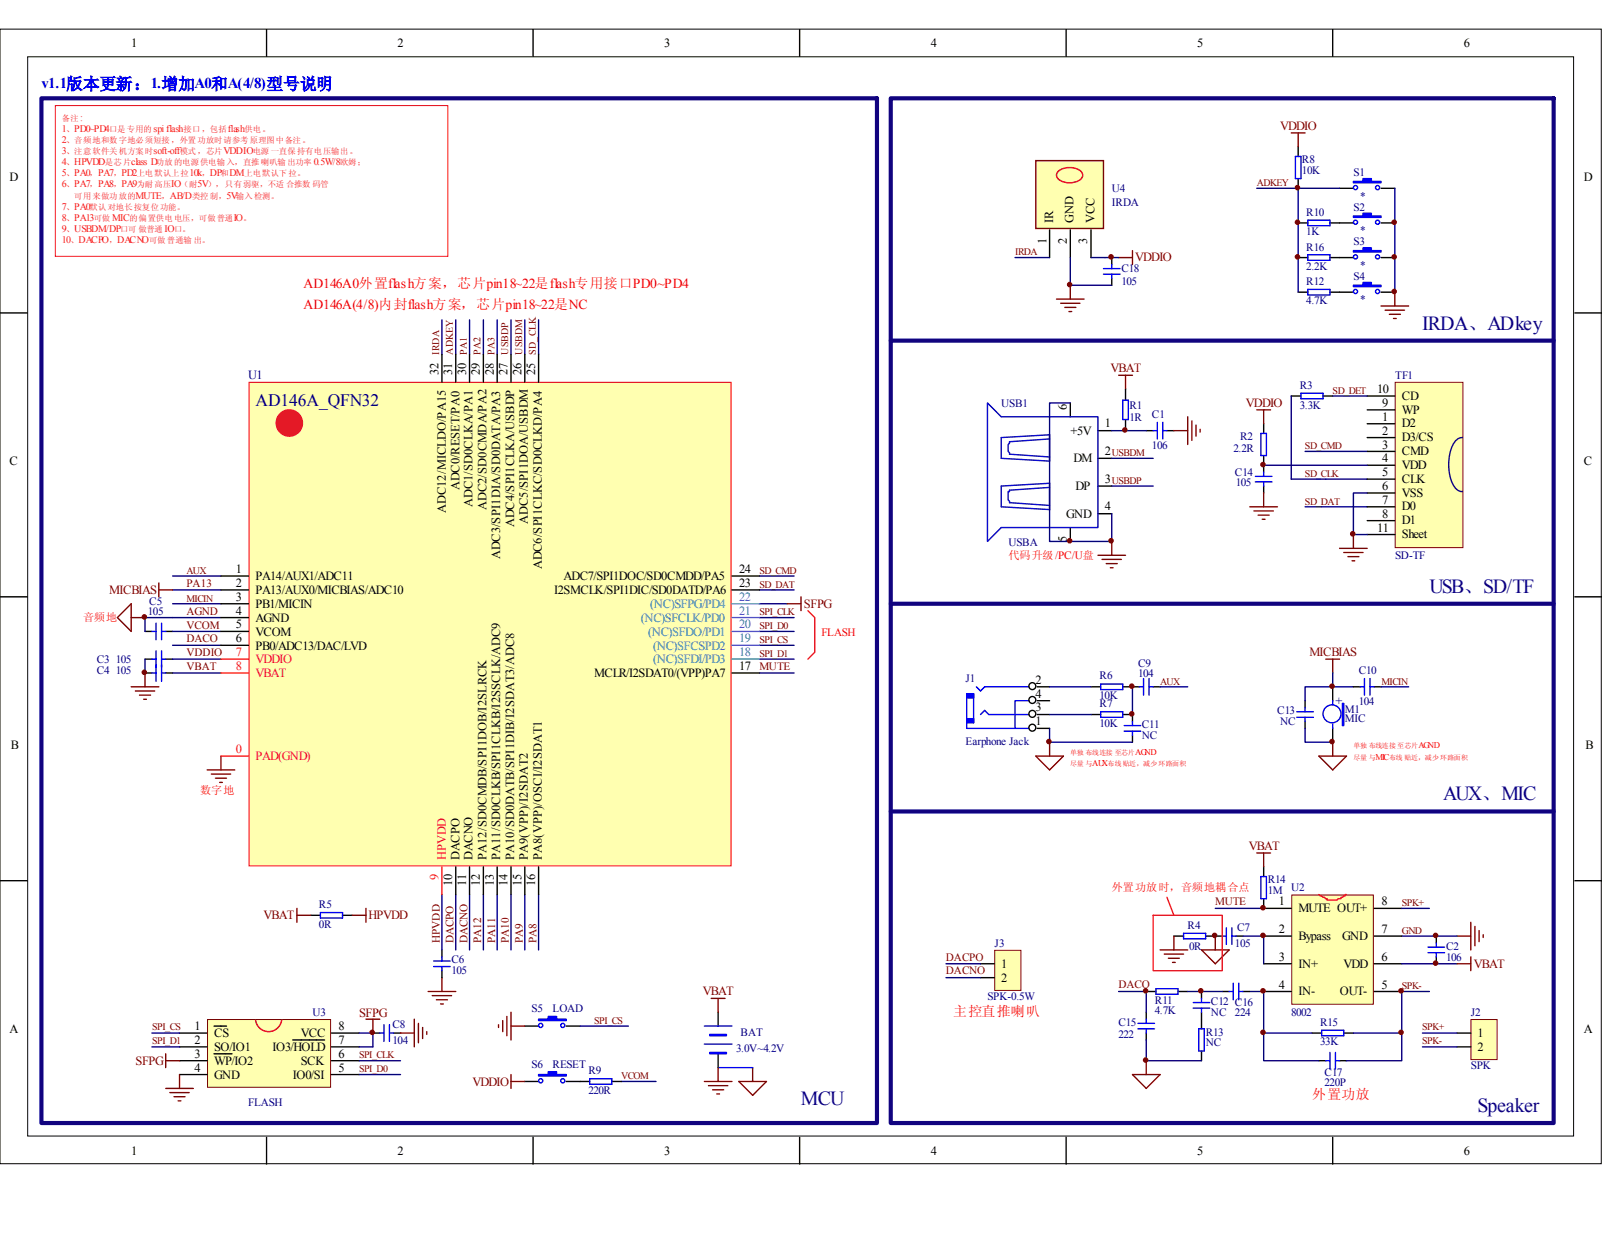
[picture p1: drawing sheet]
<svg xmlns="http://www.w3.org/2000/svg" width="279mm" height="216mm" viewBox="0 0 279 216" stroke-linecap="round" stroke-linejoin="round" font-family="sans-serif">
<defs><g id="words">
<g font-size="3.5" fill="#11037f">
<text x="248" y="57.5">IRDA、ADkey</text>
<text x="249.3" y="103.4">USB、SD/TF</text>
<text x="251.7" y="139.6">AUX、MIC</text>
<text x="139.7" y="192.8">MCU</text>
<text x="257.7" y="193.9">Speaker</text>
</g>
<text font-size="3.1" fill="#000080" x="44.6" y="70.7">AD146A_QFN32</text>
<text font-size="2.6" fill="#00f" x="7.2" y="15.4">v1.1版本更新：1.增加A0和A(4/8)型号说明</text>
<g font-size="2.4" fill="#f00">
<text x="53" y="50.3">AD146A0外置flash方案，芯片pin18~22是flash专用接口PD0~PD4</text>
<text x="53" y="54">AD146A(4/8)内封flash方案，芯片pin18~22是NC</text>
<text x="166.2" y="177.2">主控直推喇叭</text>
<text x="228.9" y="191.6">外置功放</text>
</g>
<g font-size="2.2">
<text x="22.9" y="8.1">1</text>
<text x="69.3" y="8.1">2</text>
<text x="115.8" y="8.1">3</text>
<text x="162.3" y="8.1">4</text>
<text x="208.8" y="8.1">5</text>
<text x="255.3" y="8.1">6</text>
<text x="1.7" y="31.6">D</text>
<text x="276.2" y="31.6">D</text>
<text x="183.7" y="38.9" transform="rotate(-90 183.7 38.9)">IR</text>
<text x="187.2" y="38.9" transform="rotate(-90 187.2 38.9)">GND</text>
<text x="190.9" y="38.9" transform="rotate(-90 190.9 38.9)">VCC</text>
<text x="182.5" y="42.5" transform="rotate(-90 182.5 42.5)">1</text>
<text x="186.1" y="42.5" transform="rotate(-90 186.1 42.5)">2</text>
<text x="189.6" y="42.5" transform="rotate(-90 189.6 42.5)">3</text>
<text x="76.5" y="65.4" transform="rotate(-90 76.5 65.4)">32</text>
<text x="78.9" y="65.4" transform="rotate(-90 78.9 65.4)">31</text>
<text x="81.3" y="65.4" transform="rotate(-90 81.3 65.4)">30</text>
<text x="83.7" y="65.4" transform="rotate(-90 83.7 65.4)">29</text>
<text x="86.1" y="65.4" transform="rotate(-90 86.1 65.4)">28</text>
<text x="88.5" y="65.4" transform="rotate(-90 88.5 65.4)">27</text>
<text x="90.9" y="65.4" transform="rotate(-90 90.9 65.4)">26</text>
<text x="93.3" y="65.4" transform="rotate(-90 93.3 65.4)">25</text>
<text x="186.1" y="71.5" transform="rotate(-90 186.1 71.5)">6</text>
<text x="240.2" y="68.6">10</text>
<text x="241.1" y="71">9</text>
<text x="244.5" y="69.7">CD</text>
<text x="186.7" y="75.8">+5V</text>
<text x="192.7" y="74.5">1</text>
<text x="241.1" y="75.8">2</text>
<text x="241.1" y="73.4">1</text>
<text x="244.5" y="77">D3/CS</text>
<text x="244.5" y="72.1">WP</text>
<text x="244.5" y="74.5">D2</text>
<text x="1.7" y="81.1">C</text>
<text x="187.2" y="80.6">DM</text>
<text x="192.7" y="79.4">2</text>
<text x="241.1" y="80.6">4</text>
<text x="241.1" y="83">5</text>
<text x="241.1" y="78.2">3</text>
<text x="244.5" y="81.8">VDD</text>
<text x="244.5" y="79.4">CMD</text>
<text x="276.2" y="81.1">C</text>
<text x="77.7" y="89.4" transform="rotate(-90 77.7 89.4)">ADC12/MICLDO/PA15</text>
<text x="80.1" y="85.5" transform="rotate(-90 80.1 85.5)">ADC0/RESET/PA0</text>
<text x="82.4" y="88.4" transform="rotate(-90 82.4 88.4)">ADC1/SD0CLKA/PA1</text>
<text x="84.8" y="88.9" transform="rotate(-90 84.8 88.9)">ADC2/SD0CMDA/PA2</text>
<text x="187.6" y="85.5">DP</text>
<text x="192.7" y="84.2">3</text>
<text x="192.7" y="89">4</text>
<text x="241.1" y="87.9">7</text>
<text x="241.1" y="85.5">6</text>
<text x="244.5" y="89">D0</text>
<text x="244.5" y="84.2">CLK</text>
<text x="244.5" y="86.6">VSS</text>
<text x="89.7" y="91.9" transform="rotate(-90 89.7 91.9)">ADC4/SPI1CLKA/USBDP</text>
<text x="92.1" y="91.3" transform="rotate(-90 92.1 91.3)">ADC5/SPI1DOA/USBDM</text>
<text x="185.9" y="90.3">GND</text>
<text x="186.1" y="94.5" transform="rotate(-90 186.1 94.5)">5</text>
<text x="240.2" y="92.7">11</text>
<text x="241.1" y="90.3">8</text>
<text x="244.5" y="91.4">D1</text>
<text x="244.5" y="93.8">Sheet</text>
<text x="41.2" y="99.9">1</text>
<text x="44.6" y="101.2">PA14/AUX1/ADC11</text>
<text x="87.3" y="97.5" transform="rotate(-90 87.3 97.5)">ADC3/SPI1DIA/SD0DATA/PA3</text>
<text x="94.5" y="99.3" transform="rotate(-90 94.5 99.3)">ADC6/SPI1CLKC/SD0CLKD/PA4</text>
<text x="98.3" y="101.2">ADC7/SPI1DOC/SD0CMDD/PA5</text>
<text x="128.9" y="99.9">24</text>
<text x="41.2" y="104.8">3</text>
<text x="41.2" y="102.4">2</text>
<text x="41.2" y="107.2">4</text>
<text x="44.6" y="106">PB1/MICIN</text>
<text x="44.6" y="103.6">PA13/AUX0/MICBIAS/ADC10</text>
<text x="96.7" y="103.6">I2SMCLK/SPI1DIC/SD0DATD/PA6</text>
<text x="128.9" y="102.4">23</text>
<text x="41.2" y="112">6</text>
<text x="41.2" y="109.6">5</text>
<text x="44.6" y="113.3">PB0/ADC13/DAC/LVD</text>
<text x="44.6" y="108.5">AGND</text>
<text x="44.6" y="110.9">VCOM</text>
<text x="103.6" y="118.1">MCLR/I2SDAT0/(VPP)PA7</text>
<text x="128.9" y="116.8">17</text>
<text x="180.6" y="119.2">2</text>
<text x="180.6" y="121.7">4</text>
<text x="180.6" y="124.1">3</text>
<text x="1.9" y="130.7">B</text>
<text x="180.6" y="126.5">1</text>
<text x="276.5" y="130.7">B</text>
<text x="80.1" y="150" transform="rotate(-90 80.1 150)">DACPO</text>
<text x="82.4" y="150" transform="rotate(-90 82.4 150)">DACNO</text>
<text x="84.8" y="150" transform="rotate(-90 84.8 150)">PA12/SD0CMDB/SPI1DOB/I2SLRCK</text>
<text x="87.3" y="150" transform="rotate(-90 87.3 150)">PA11/SD0CLKB/SPI1CLKB/I2SSCLK/ADC9</text>
<text x="89.7" y="150" transform="rotate(-90 89.7 150)">PA10/SD0DATB/SPI1DIB/I2SDAT3/ADC8</text>
<text x="92.1" y="150" transform="rotate(-90 92.1 150)">PA9(VPP)/I2SDAT2</text>
<text x="94.5" y="150" transform="rotate(-90 94.5 150)">PA8(VPP)/OSCI/I2SDAT1</text>
<text x="78.9" y="154.6" transform="rotate(-90 78.9 154.6)">10</text>
<text x="81.3" y="154.6" transform="rotate(-90 81.3 154.6)">11</text>
<text x="83.7" y="154.6" transform="rotate(-90 83.7 154.6)">12</text>
<text x="86.1" y="154.6" transform="rotate(-90 86.1 154.6)">13</text>
<text x="88.5" y="154.6" transform="rotate(-90 88.5 154.6)">14</text>
<text x="90.9" y="154.6" transform="rotate(-90 90.9 154.6)">15</text>
<text x="93.3" y="154.6" transform="rotate(-90 93.3 154.6)">16</text>
<text x="223" y="157.9">1</text>
<text x="226.5" y="159.1">MUTE OUT+</text>
<text x="240.9" y="157.9">8</text>
<text x="223" y="162.7">2</text>
<text x="223" y="167.5">3</text>
<text x="226.5" y="164">Bypass</text>
<text x="234.1" y="164">GND</text>
<text x="240.9" y="167.5">6</text>
<text x="240.9" y="162.7">7</text>
<text x="174.6" y="168.8">1</text>
<text x="174.6" y="171.2">2</text>
<text x="223" y="172.5">4</text>
<text x="226.5" y="168.8">IN+</text>
<text x="226.5" y="173.6">IN-</text>
<text x="233.7" y="173.6">OUT-</text>
<text x="234.3" y="168.8">VDD</text>
<text x="240.9" y="172.5">5</text>
<text x="33.9" y="179.7">1</text>
<text x="59.1" y="179.7">8</text>
<text x="1.7" y="180.1">A</text>
<text x="33.9" y="182.1">2</text>
<text x="33.9" y="184.5">3</text>
<text x="37.3" y="180.8">CS</text>
<text x="37.3" y="183.3">SO/IO1</text>
<text x="37.3" y="185.7">WP/IO2</text>
<text x="47.5" y="183.3">IO3/HOLD</text>
<text x="52.5" y="185.7">SCK</text>
<text x="52.5" y="180.8">VCC</text>
<text x="59.1" y="184.5">6</text>
<text x="59.1" y="182.1">7</text>
<text x="257.7" y="180.8">1</text>
<text x="257.7" y="183.3">2</text>
<text x="276.2" y="180.1">A</text>
<text x="33.9" y="186.9">4</text>
<text x="37.3" y="188.1">GND</text>
<text x="51.1" y="188.1">IO0/SI</text>
<text x="59.1" y="186.9">5</text>
<text x="22.9" y="201.4">1</text>
<text x="69.3" y="201.4">2</text>
<text x="115.8" y="201.4">3</text>
<text x="162.3" y="201.4">4</text>
<text x="208.8" y="201.4">5</text>
<text x="255.3" y="201.4">6</text>
</g>
<g font-size="2.2" fill="#800000">
<text x="223.3" y="22.7">VDDIO</text>
<text x="198" y="45.6">VDDIO</text>
<text x="193.7" y="64.9">VBAT</text>
<text x="217.3" y="71">VDDIO</text>
<text x="19.1" y="103.6">MICBIAS</text>
<text x="140.2" y="106">SFPG</text>
<text x="228.4" y="114.4">MICBIAS</text>
<text x="217.8" y="148.2">VBAT</text>
<text x="46" y="160.3">VBAT</text>
<text x="64.3" y="160.3">HPVDD</text>
<text x="122.6" y="173.6">VBAT</text>
<text x="257.1" y="168.8">VBAT</text>
<text x="62.6" y="177.3">SFPG</text>
<text x="23.6" y="185.7">SFPG</text>
<text x="82.4" y="189.4">VDDIO</text>
</g>
<g font-size="2.2" fill="#000080">
<text x="43.3" y="66.2">U1</text>
<text x="232.9" y="122.9">+</text>
</g>
<g font-size="2.2" fill="#009cca">
<text x="113.4" y="106">(NC)SFPG/PD4</text>
<text x="128.9" y="107.2">21</text>
<text x="128.9" y="104.8">22</text>
<text x="111.8" y="108.5">(NC)SFCLK/PD0</text>
<text x="113" y="110.9">(NC)SFDO/PD1</text>
<text x="113.9" y="113.3">(NC)SFCSPD2</text>
<text x="128.9" y="112">19</text>
<text x="128.9" y="109.6">20</text>
<text x="113.9" y="115.7">(NC)SFDI/PD3</text>
<text x="128.9" y="114.4">18</text>
</g>
<g font-size="2.2" fill="#ee0e22">
<text x="41.2" y="114.4">7</text>
<text x="41.2" y="116.8">8</text>
<text x="44.6" y="115.7">VDDIO</text>
<text x="44.6" y="118.1">VBAT</text>
<text x="41.2" y="131.3">0</text>
<text x="44.6" y="132.6">PAD(GND)</text>
<text x="77.7" y="150" transform="rotate(-90 77.7 150)">HPVDD</text>
<text x="76.5" y="153.5" transform="rotate(-90 76.5 153.5)">9</text>
</g>
<g font-size="2" fill="#000080">
<text x="227.1" y="28.5">R8</text>
<text x="193.9" y="33.5">U4</text>
<text x="193.9" y="36">IRDA</text>
<text x="227.1" y="30.4">10K</text>
<text x="236.1" y="30.6">S1</text>
<text x="237.2" y="34.8">*</text>
<text x="227.8" y="37.6">R10</text>
<text x="227.8" y="41">1K</text>
<text x="236.1" y="36.7">S2</text>
<text x="237.2" y="40.8">*</text>
<text x="195.6" y="47.5">C18</text>
<text x="227.8" y="43.7">R16</text>
<text x="227.8" y="47">2.2K</text>
<text x="236.1" y="42.7">S3</text>
<text x="237.2" y="46.9">*</text>
<text x="195.6" y="49.7">105</text>
<text x="227.8" y="49.7">R12</text>
<text x="227.8" y="53.1">4.7K</text>
<text x="236.1" y="48.8">S4</text>
<text x="237.2" y="52.8">*</text>
<text x="174.6" y="71">USB1</text>
<text x="197" y="71.3">R1</text>
<text x="226.7" y="67.8">R3</text>
<text x="226.7" y="71.3">3.3K</text>
<text x="243.3" y="66.2">TF1</text>
<text x="197" y="73.4">1R</text>
<text x="200.9" y="72.9">C1</text>
<text x="216.3" y="76.7">R2</text>
<text x="200.9" y="78.2">106</text>
<text x="215.1" y="78.8">2.2R</text>
<text x="215.4" y="83.1">C14</text>
<text x="215.5" y="84.7">105</text>
<text x="175.9" y="95.1">USBA</text>
<text x="243.3" y="97.5">SD-TF</text>
<text x="25.8" y="107.2">105</text>
<text x="26" y="105.5">C5</text>
<text x="16.9" y="115.7">C3</text>
<text x="16.9" y="117.6">C4</text>
<text x="20.2" y="115.7">105</text>
<text x="20.2" y="117.6">105</text>
<text x="168.4" y="119">J1</text>
<text x="191.8" y="118.5">R6</text>
<text x="198.5" y="116.3">C9</text>
<text x="198.5" y="118.1">104</text>
<text x="237" y="117.6">C10</text>
<text x="191.8" y="121.9">10K</text>
<text x="191.8" y="123.3">R7</text>
<text x="222.8" y="124.6">C13</text>
<text x="234.6" y="124.3">M1</text>
<text x="234.6" y="126">MIC</text>
<text x="237" y="122.9">104</text>
<text x="168.4" y="129.9">Earphone Jack</text>
<text x="191.8" y="126.8">10K</text>
<text x="199.1" y="127">C11</text>
<text x="199.1" y="128.9">NC</text>
<text x="223.3" y="126.5">NC</text>
<text x="221.1" y="154.1">R14</text>
<text x="221.1" y="156">1M</text>
<text x="225.2" y="155.5">U2</text>
<text x="55.6" y="158.4">R5</text>
<text x="55.6" y="161.8">0R</text>
<text x="173.5" y="165.1">J3</text>
<text x="207.1" y="162.1">R4</text>
<text x="207.4" y="165.6">0R</text>
<text x="215.4" y="165.1">105</text>
<text x="215.8" y="162.4">C7</text>
<text x="252.2" y="165.6">C2</text>
<text x="252.2" y="167.5">106</text>
<text x="78.7" y="168">C6</text>
<text x="78.7" y="169.9">105</text>
<text x="54.5" y="177.2">U3</text>
<text x="68.5" y="179.2">C8</text>
<text x="92.7" y="176.5">S5</text>
<text x="96.4" y="176.5">LOAD</text>
<text x="172.2" y="174.4">SPK-0.5W</text>
<text x="195.1" y="178.9">C15</text>
<text x="201.4" y="175">R11</text>
<text x="201.4" y="176.8">4.7K</text>
<text x="211.2" y="175.3">C12 C16</text>
<text x="211.2" y="177.2">NC</text>
<text x="215.4" y="177.2">224</text>
<text x="225.2" y="177.2">8002</text>
<text x="230.2" y="178.9">R15</text>
<text x="256.5" y="177.2">J2</text>
<text x="68.5" y="182">104</text>
<text x="128.4" y="183.5">3.0V~4.2V</text>
<text x="129.2" y="180.6">BAT</text>
<text x="195.1" y="181.1">222</text>
<text x="210.3" y="180.6">R13</text>
<text x="210.3" y="182.5">NC</text>
<text x="230.2" y="182.2">33K</text>
<text x="92.7" y="186.2">S6</text>
<text x="96.4" y="186.2">RESET</text>
<text x="102.6" y="187.3">R9</text>
<text x="102.6" y="190.8">220R</text>
<text x="231" y="187.6">C17</text>
<text x="231" y="189.4">220P</text>
<text x="256.5" y="186.4">SPK</text>
<text x="43.3" y="192.9">FLASH</text>
</g>
<g font-size="2" fill="#800000">
<text x="32.5" y="102.4">PA13</text>
<text x="32.5" y="107.2">AGND</text>
<text x="32.5" y="112">DACO</text>
<text x="32.5" y="109.6">VCOM</text>
<text x="32.5" y="116.8">VBAT</text>
<text x="32.5" y="114.4">VDDIO</text>
<text x="132.5" y="116.8">MUTE</text>
<text x="212" y="157.9">MUTE</text>
<text x="76.7" y="164.5" transform="rotate(-90 76.7 164.5)">HPVDD</text>
<text x="79.1" y="164.5" transform="rotate(-90 79.1 164.5)">DACPO</text>
<text x="81.5" y="164.5" transform="rotate(-90 81.5 164.5)">DACNO</text>
<text x="83.9" y="164.5" transform="rotate(-90 83.9 164.5)">PA12</text>
<text x="86.4" y="164.5" transform="rotate(-90 86.4 164.5)">PA11</text>
<text x="88.8" y="164.5" transform="rotate(-90 88.8 164.5)">PA10</text>
<text x="91.2" y="164.5" transform="rotate(-90 91.2 164.5)">PA9</text>
<text x="93.6" y="164.5" transform="rotate(-90 93.6 164.5)">PA8</text>
<text x="165" y="167.5">DACPO</text>
<text x="165" y="169.9">DACNO</text>
<text x="195.1" y="172.3">DACO</text>
</g>
<text font-size="2" fill="#f00" x="143.3" y="110.9">FLASH</text>
<g font-size="1.9" fill="#f00">
<text x="175.9" y="97.5">代码升级/PC/U盘</text>
<text x="14.5" y="108.3">音频地</text>
<text x="34.9" y="138.5">数字地</text>
<text x="193.9" y="155.4">外置功放时，音频地耦合点</text>
</g>
<g font-size="1.7" fill="#ee0e22">
<text x="10.8" y="23">1</text>
<text x="13" y="23">PD0~PD4</text>
<text x="14" y="21.1">:</text>
<text x="26.8" y="23">spi flash</text>
<text x="39.8" y="23">flash</text>
<text x="10.8" y="24.9">2</text>
<text x="10.8" y="26.9">3</text>
<text x="10.8" y="28.8">4</text>
<text x="13" y="28.8">HPVDD</text>
<text x="22.9" y="28.8">class D</text>
<text x="26.8" y="26.9">soft-off</text>
<text x="39" y="26.9">VDDIO</text>
<text x="54.7" y="28.8">0.5W/8</text>
<text x="10.8" y="30.7">5</text>
<text x="10.8" y="32.6">6</text>
<text x="13" y="30.7">PA0</text>
<text x="13" y="32.6">PA7</text>
<text x="17.1" y="30.7">PA7</text>
<text x="17.1" y="32.6">PA8</text>
<text x="21.2" y="30.7">PD2</text>
<text x="21.2" y="32.6">PA9</text>
<text x="23.6" y="34.7">MUTE</text>
<text x="29.6" y="34.7">AB/D</text>
<text x="29.8" y="32.6">IO</text>
<text x="33" y="30.7">10k</text>
<text x="34.4" y="32.6">5V</text>
<text x="36.6" y="30.7">DP DM</text>
<text x="39.5" y="34.7">5V</text>
<text x="10.8" y="36.6">7</text>
<text x="10.8" y="38.5">8</text>
<text x="10.8" y="40.4">9</text>
<text x="13" y="36.6">PA0</text>
<text x="13" y="38.5">PA13</text>
<text x="13" y="40.4">USBDM/DP</text>
<text x="19.6" y="38.5">MIC</text>
<text x="28.7" y="40.4">IO</text>
<text x="40.8" y="38.5">IO</text>
<text x="10.8" y="42.3">10</text>
<text x="13.7" y="42.3">DACPO</text>
<text x="20.4" y="42.3">DACNO</text>
</g>
<g font-size="1.7" fill="#800000">
<text x="219.2" y="32.4">ADKEY</text>
<text x="177" y="44.5">IRDA</text>
<text x="76.6" y="61.9" transform="rotate(-90 76.6 61.9)">IRDA</text>
<text x="79" y="61.9" transform="rotate(-90 79 61.9)">ADKEY</text>
<text x="81.4" y="61.9" transform="rotate(-90 81.4 61.9)">PA1</text>
<text x="83.8" y="61.9" transform="rotate(-90 83.8 61.9)">PA2</text>
<text x="86.2" y="61.9" transform="rotate(-90 86.2 61.9)">PA3</text>
<text x="88.7" y="61.9" transform="rotate(-90 88.7 61.9)">USBDP</text>
<text x="91.1" y="61.9" transform="rotate(-90 91.1 61.9)">USBDM</text>
<text x="93.5" y="61.9" transform="rotate(-90 93.5 61.9)">SD_CLK</text>
<text x="232.4" y="68.7">SD_DET</text>
<text x="193.9" y="79.5">USBDM</text>
<text x="227.6" y="78.4">SD_CMD</text>
<text x="227.6" y="83.2">SD_CLK</text>
<text x="193.9" y="84.3">USBDP</text>
<text x="227.6" y="88">SD_DAT</text>
<text x="32.5" y="100.1">AUX</text>
<text x="132.5" y="100.1">SD_CMD</text>
<text x="32.5" y="104.9">MICIN</text>
<text x="132.5" y="107.3">SPI_CLK</text>
<text x="132.5" y="102.5">SD_DAT</text>
<text x="132.5" y="109.7">SPI_D0</text>
<text x="132.5" y="112.1">SPI_CS</text>
<text x="132.5" y="114.6">SPI_D1</text>
<text x="202.3" y="119.4">AUX</text>
<text x="240.9" y="119.4">MICIN</text>
<text x="244.5" y="158">SPK+</text>
<text x="244.5" y="162.8">GND</text>
<text x="244.5" y="172.5">SPK-</text>
<text x="26.5" y="179.7">SPI_CS</text>
<text x="103.6" y="178.6">SPI_CS</text>
<text x="248" y="179.7">SPK+</text>
<text x="26.5" y="182.1">SPI_D1</text>
<text x="62.6" y="184.5">SPI_CLK</text>
<text x="248" y="182.1">SPK-</text>
<text x="62.6" y="186.9">SPI_D0</text>
<text x="108.3" y="188.2">VCOM</text>
</g>
<g font-size="1.5" fill="#f00">
<text x="198" y="131.7">AGND</text>
<text x="247.4" y="130.4">AGND</text>
<text x="190.5" y="133.6">AUX</text>
<text x="239.9" y="132.5">MIC</text>
</g>
<g font-size="1.4" fill="#ee0e22">
<text x="10.8" y="21.1">备注</text>
<text x="11.6" y="23">、</text>
<text x="19" y="23">口是专用的</text>
<text x="32" y="23">接口，包括</text>
<text x="42.7" y="23">供电。</text>
<text x="11.6" y="24.9">、音频地和数字地必须短接，外置功放时请参考原理图中备注。</text>
<text x="11.6" y="26.9">、注意软件关机方案时</text>
<text x="11.6" y="28.8">、</text>
<text x="18.3" y="28.8">是芯片</text>
<text x="27.2" y="28.8">功放的电源供电输入，直推喇叭输 出功率</text>
<text x="31.4" y="26.9">模式，芯片</text>
<text x="44.1" y="26.9">电源 一直保持有电压输出。</text>
<text x="59.3" y="28.8">欧姆；</text>
<text x="11.6" y="30.8">、</text>
<text x="11.6" y="32.7">、</text>
<text x="13" y="34.7">可用来做功放的</text>
<text x="15.6" y="30.8">，</text>
<text x="15.6" y="32.7">，</text>
<text x="19.8" y="30.8">，</text>
<text x="19.8" y="32.7">，</text>
<text x="23.9" y="30.8">上电默认上拉</text>
<text x="23.9" y="32.7">为耐高压</text>
<text x="28.2" y="34.7">，</text>
<text x="31.5" y="32.7">（耐</text>
<text x="33.5" y="34.7">类控制，</text>
<text x="35.2" y="30.8">，</text>
<text x="36.2" y="32.7">），只有弱驱，不适 合推数 码管</text>
<text x="38.5" y="30.8">和</text>
<text x="41.1" y="34.7">输入检测。</text>
<text x="42.7" y="30.8">上电默认下拉。</text>
<text x="11.6" y="36.6">、</text>
<text x="11.6" y="38.5">、</text>
<text x="11.6" y="40.4">、</text>
<text x="15.6" y="36.6">默认对地长按复位功能。</text>
<text x="16.4" y="38.5">可做</text>
<text x="21" y="40.4">口可 做普通</text>
<text x="22.6" y="38.5">的偏置供电电压，可做普通</text>
<text x="30.4" y="40.4">口。</text>
<text x="42.4" y="38.5">。</text>
<text x="12.3" y="42.3">、</text>
<text x="19" y="42.3">，</text>
<text x="26" y="42.3">可做普通输 出。</text>
</g>
<g font-size="1.2" fill="#f00">
<text x="186.7" y="131.7">单独 布线连接 至芯片</text>
<text x="236.1" y="130.4">单独 布线连接至芯片</text>
<text x="186.7" y="133.6">尽量 与</text>
<text x="193.1" y="133.6">布线贴近，减少环路面积</text>
<text x="236.1" y="132.5">尽量 与</text>
<text x="242.3" y="132.5">布线 贴近，减少环路面积</text>
</g>
</g></defs>
<path d="M0 5.1h279.3v197.8h-279.3zM4.8 9.9h269.6v188.2h-269.6z" fill="none" stroke="#000" stroke-width=".17"/>
<g fill="none" stroke="#000" stroke-width=".24">
<path d="M46.5 5.1v4.8M93 5.1v4.8M139.5 5.1v4.8M185.9 5.1v4.8M232.4 5.1v4.8M0 54.6h4.8M274.6 54.6h4.8M0 104.1h4.8M25.3 115h1.2M25.3 117.4h1.2M25.3 110.1h1.2M28.9 115h1.2"/>
<path d="M28.9 117.4h1.2M28.9 110.1h1.2M274.6 104.1h4.8M0 153.6h4.8M54.2 159.6h1.7M59.7 159.6h1.7M274.6 153.6h4.8M77.1 165.7v1.2M77.1 169.3v1.2M204.7 163.3h1.7M210.3 163.3h1.7M46.5 198.3v4.8"/>
<path d="M91.5 188.6h2.4M93 198.3v4.8M98.8 188.6h2.4M139.5 198.3v4.8M185.9 198.3v4.8M232.4 198.3v4.8"/>
</g>
<g fill="none" stroke="#000080" stroke-width=".24">
<path d="M77.1 55.8v6M79.5 55.8v6M81.9 55.8v6M84.3 55.8v6M86.7 55.8v6M89.1 55.8v6M91.5 55.8v6M93.9 55.8v6M25.3 115v2.4M30.1 105.3h8.4M30.1 110.1h8.4M30.1 112.5h8.4"/>
<path d="M30.1 115h8.4M30.1 117.4h8.4M30.1 102.9h8.4M30.1 100.5h8.4M38.5 107.7h-13.2v2.4M132.5 105.3h4.8M132.5 107.7h6M132.5 110.1h6M132.5 112.5h6M132.5 115h6M132.5 117.4h6M132.5 102.9h6"/>
<path d="M132.5 100.5h6M77.1 156v9.7M79.5 156v9.7M81.9 156v9.7M84.3 156v9.7M86.7 156v9.7M89.1 156v9.7M91.5 156v9.7M93.9 156v9.7M108.4 188.6h6"/>
</g>
<g fill="none" stroke="#800000" stroke-width=".24">
<path d="M22.9 105.3v4.8l-2.4-2.4zM22.9 107.7h2.4M22.9 119.8h4.8M25.3 117.4v2.4M23.6 120.5h3.4M24.3 121.2h2M25.1 122h.4M36.1 134.3h4.8M36.9 135h3.3M37.6 135.7h1.9M38.3 136.4h.5M38.5 131.9v2.4"/>
<path d="M51.8 158.4v2.4M51.8 159.6h2.4M61.4 159.6h2.4M63.8 158.4v2.4M74.7 172.9h4.8M75.4 173.6h3.4M76.1 174.4h1.9M76.8 175.1h.5M77.1 170.5v2.4M202.3 165.7h4.8M203 166.4h3.4M203.8 167.1h1.9"/>
<path d="M204.5 167.8h.5M204.7 163.3v2.4M89.1 187.4v2.4M89.1 188.6h2.4"/>
</g>
<path d="M93.9 187.4h1.7v-.5h1.5v.5h1.7v.2h-4.9z" fill-rule="evenodd" fill="#00f" stroke="#00f" stroke-width=".24"/>
<g fill="none" stroke="#00f" stroke-width=".24">
<path d="M26.5 115h.7M26.5 117.4h.7M26.5 110.1h.7M27.2 108.7v2.9M27.2 113.5v5.3M28.2 115h.7M28.2 108.7v2.9M28.2 113.5v5.3M28.2 117.4h.7M28.2 110.1h.7M55.9 159.1h3.8v1h-3.8zM75.6 168.6h2.9"/>
<path d="M75.6 167.6h2.9M77.1 166.9v.7M77.1 168.6v.7M206.4 162.8h3.9v.9h-3.9z"/>
<circle cx="94.3" cy="188.5" r=".36"/>
<circle cx="98.2" cy="188.5" r=".36"/>
</g>
<path d="M36.3 177.9h21.4v11.7h-21.4z" fill="#ffffb0"/>
<path d="M36.2 177.8h21.5v11.8h-21.5z" fill="none" stroke="#800000" stroke-width=".17"/>
<g fill="none" stroke="#000" stroke-width=".24">
<path d="M180.9 119.8h2.2M190.3 119.8h1.7M195.8 119.8h2.9M201.1 119.8h1.2M232.4 119.8v2.4M180.9 122.2h2.2M180.9 124.6h2.2M180.9 127h2.2M190.3 124.6h1.7M195.8 124.6h1.7M227.6 122.2v1.2M227.6 125.8v1.2"/>
<path d="M232.4 127v2.4M37.3 178.9h2.2M91.5 178.9h2.4M98.8 178.9h2.4M209.6 177.7v1.7M212 163.3h1.2M215.6 163.3h1.2M250.5 163.3v1.2M250.5 166.9v1.2M31.3 180.2h4.8M31.3 182.6h4.8M31.3 185h4.8"/>
<path d="M31.3 187.4h4.8M37.3 183.8h3.2M51.1 181.4h5.5M57.8 180.2h4.8M57.8 182.6h4.8M57.8 185h4.8M57.8 187.4h4.8M65 180.2h1.2M68.6 180.2h1.3M209.6 183.3v1.7"/>
<circle cx="180" cy="119.7" r=".6"/>
<circle cx="180" cy="124.5" r=".6"/>
<circle cx="180" cy="126.9" r=".6"/>
<circle cx="180" cy="122.1" r=".6"/>
</g>
<path d="M49.1 177.7a2.29 2.29 0 0 1-2.2 2.2 2.29 2.29 0 0 1-2.3-2.2" fill="none" stroke="#bf0000" stroke-width=".24"/>
<g fill="none" stroke="#800000" stroke-width=".24">
<path d="M137.3 105.3h2.4M139.7 104.1v2.4M180.6 131.9h4.9l-2.4 2.4zM183.1 129.4v2.5M230 131.9h4.8l-2.4 2.4zM232.4 129.4v2.5M63.8 177.7h2.4M65 177.7v2.5M72.3 177.7v4.9M73 178.5v3.3M73.7 179.2v1.9M74.4 179.9v.5"/>
<path d="M86.9 178.7v.5M87.7 178v1.9M88.4 177.3v3.3M89.1 176.5v4.9M89.1 178.9h2.4M28.9 189.8h4.8M28.9 183.8v2.4M28.9 185h2.4M29.6 190.5h3.4M30.3 191.3h2M31.1 192h.5M31.3 187.4v2.4"/>
<path d="M69.9 180.2h2.4"/>
</g>
<g fill="none" stroke="#000080" stroke-width=".24">
<path d="M183.1 119.8h7.2M197.5 119.8v4.8M202.3 119.8h4.8M236 119.8h-8.4v2.4M183.1 124.6h7.2M227.6 127v2.4h4.8M101.2 178.9h8.4M218 172.9h2.4M244.5 172.9h4.8M244.5 163.3h6M26.5 180.2h4.8M26.5 182.6h4.8"/>
<path d="M62.6 185h7.3M62.6 187.4h7.3M62.6 180.2h2.4v2.4h-2.4"/>
</g>
<g fill="#00f" stroke="#00f" stroke-width=".24">
<path d="M93.9 177.7h1.7v-.4h1.5v.4h1.7v.3h-4.9z" fill-rule="evenodd"/>
<path d="M234.1 122.7h.3v3.8h-.3z" fill-rule="evenodd"/>
<path d="M168.6 125.3h1.2v.8h-1.2z" fill-rule="evenodd"/>
<path d="M168.6 121h1.2v.7h-1.2z" fill-rule="evenodd"/>
</g>
<g fill="none" stroke="#00f" stroke-width=".24">
<path d="M170.3 119.8l.7 .7 .7-.7h7.7M192 119.3h3.8v1h-3.8zM198.7 119.8h.7M199.4 118.3v2.9M200.4 119.8h.7M200.4 118.3v2.9M168.6 121v6h10.8M169.8 121v5.1M171 124.6l.7-.7 .8 .7h6.9M179.4 122.2h-2.4v4.8M192 124.1h3.8v1h-3.8zM226.2 124.1h2.9"/>
<path d="M226.2 125.1h2.9M227.6 123.4v.7M227.6 125.1v.7M232.4 122.2v.7M232.4 126.3v.7M67 178.7v2.9M67.9 178.7v2.9M209.1 179.4h.9v3.9h-.9zM213.2 163.3h.7M213.9 161.8v2.9M214.9 163.3h.7M214.9 161.8v2.9"/>
<path d="M249.1 166.1h2.8M249.1 165.2h2.8M250.5 164.5v.7M250.5 166.1v.8M66.2 180.2h.8M67.9 180.2h.7"/>
<circle cx="232.3" cy="124.5" r="1.57"/>
<circle cx="94.3" cy="178.8" r=".36"/>
<circle cx="98.2" cy="178.8" r=".36"/>
</g>
<path d="M256.7 177.9h4.4v6.9h-4.4z" fill="#ffffb0"/>
<path d="M256.5 177.8h4.6v7h-4.6z" fill="none" stroke="#800000" stroke-width=".17"/>
<path d="M213.2 172.9h1.2M216.8 172.9h1.2M254.1 180.2h2.4M254.1 182.6h2.4" fill="none" stroke="#000" stroke-width=".24"/>
<path d="M248.1 180.2h6M248.1 182.6h6" fill="none" stroke="#000080" stroke-width=".24"/>
<path d="M214.4 172.9h.7M215.1 171.5v2.9M216.1 172.9h.7M216.1 171.5v2.9" fill="none" stroke="#00f" stroke-width=".24"/>
<path d="M225.4 156.2h14.1v18.9h-14.1z" fill="#ffffb0"/>
<path d="M225.3 156.1h14.2v19h-14.2z" fill="none" stroke="#800000" stroke-width=".17"/>
<g fill="none" stroke="#000" stroke-width=".24">
<path d="M236 119.8h1.3M239.7 119.8h1.2M197.5 124.6v1.2M197.5 128.2v1.2M220.4 158.4h4.8M239.7 158.4h4.8M209.6 172.9v1.2M209.6 176.5v1.2M220.4 163.3h4.8M220.4 168.1h4.8M220.4 172.9h4.8M239.7 163.3h4.8"/>
<path d="M239.7 168.1h4.8M239.7 172.9h4.8M228.8 180.2h1.7M230 185h1.2M233.6 185h1.2M234.4 180.2h1.6"/>
</g>
<path d="M230 156l.3 .2h.2l.2 .3 .8 .2v.3h1.7l.2-.3h.5v-.2l.7-.3v-.2h.2" fill="none" stroke="#f00" stroke-width=".24"/>
<path d="M240.9 119.8h4.8M183.1 127v2.4h14.4M244.5 158.4h4.8M216.8 163.3h3.6v4.8M220.4 172.9v7.3h8.4M244.5 172.9v7.3h-8.5M244.5 168.1h9.6M250.5 163.3h3.6M220.4 180.2v4.8h9.6M244.5 180.2v4.8h-9.7" fill="none" stroke="#000080" stroke-width=".24"/>
<g fill="none" stroke="#00f" stroke-width=".24">
<path d="M237.3 119.8h.7M238 118.3v2.9M238.9 119.8h.8M238.9 118.3v2.9M196.1 127.5h2.9M196.1 126.5h2.9M197.5 125.8v.7M197.5 127.5v.7M208.1 175.8h2.9M208.1 174.8h2.9M209.6 174.1v.7M209.6 175.8v.7"/>
<path d="M230.5 179.7h3.9v.9h-3.9zM231.2 185h.7M231.9 183.5v2.9M232.9 185h.7M232.9 183.5v2.9"/>
</g>
<path d="M231.2 115h2.4M232.4 115v2.4M209.6 165.7h4.8l-2.4 2.4zM212 163.3v2.4M254.1 163.3h2.4M256.5 160.8v4.9M257.2 161.6v3.3M258 162.3v1.9M258.7 163v.5M197.5 187.4h4.8l-2.4 2.4zM199.9 185v2.4" fill="none" stroke="#800000" stroke-width=".24"/>
<path d="M173.6 165.9h4.5v6.8h-4.5z" fill="#ffffb0"/>
<path d="M173.5 165.7h4.6v7h-4.6z" fill="none" stroke="#800000" stroke-width=".17"/>
<g fill="none" stroke="#000" stroke-width=".24">
<path d="M196.3 67.9v1.9M196.3 73.2v1.9M199.9 75.1h1.2M203.5 75.1h1.2M220.4 81.1v1.2M220.4 84.8v1.2M220.4 151.2v1.7M220.4 156.7v1.7M171 168.1h2.4M171 170.5h2.4M199.9 172.9h1.7M199.9 176.5v1.2"/>
<path d="M205.5 172.9h1.6M199.9 180.2v1.2"/>
</g>
<path d="M227.6 78.7h10.9M227.6 88.4h10.9M231.2 83.6h7.3M212 158.4h8.4M165 168.1h6M165 170.5h6M195.1 172.9h4.8v3.6M207.1 172.9h6.1M199.9 181.4v3.6h9.7" fill="none" stroke="#000080" stroke-width=".24"/>
<g fill="none" stroke="#00f" stroke-width=".24">
<path d="M195.8 69.8h1v3.4h-1zM201.1 75.1h.7M201.8 73.7v2.8M202.8 75.1h.7M202.8 73.7v2.8M218.9 84h2.9M218.9 83.1h2.9M220.4 82.3v.8M220.4 84v.8M219.9 152.9h1v3.8h-1zM198.5 179.4h2.9M198.5 178.5h2.9"/>
<path d="M199.9 177.7v.8M199.9 179.4v.8M201.6 172.4h3.9v1h-3.9z"/>
</g>
<g fill="none" stroke="#800000" stroke-width=".24">
<path d="M195.1 65.4h2.4M196.3 65.4v2.5M191.5 96.8h4.8M192.2 97.6h3.4M192.9 98.3h2M193.7 99h.4M193.9 94.4v2.4M27.7 101.7v2.4M27.7 102.9h2.4M219.2 148.8h2.4M220.4 148.8v2.4M254.1 168.1h2.4"/>
<path d="M256.5 166.9v2.4"/>
</g>
<path d="M243.5 66.8h11.6v28.7h-11.6z" fill="#ffffb0"/>
<path d="M243.3 66.7h11.8v28.8h-11.8z" fill="none" stroke="#800000" stroke-width=".17"/>
<g fill="none" stroke="#000" stroke-width=".24">
<path d="M226.4 25.6v1.7M226.4 31.1v1.7M226.4 38.9h1.7M231.9 38.9h4.1M233.6 32.8h2.4M240.9 32.8h2.4M240.9 38.9h2.4M226.4 51h1.7M226.4 44.9h1.7M231.9 51h4.1M231.9 44.9h4.1M240.9 51h2.4"/>
<path d="M240.9 44.9h2.4M186.7 70.3v2.4M191.5 75.1h2.4M191.5 79.9h2.4M220.4 73.9v1.7M220.4 79.4v1.7M225.2 69.1h1.7M230.7 69.1h1.7M238.5 69.1h4.8M238.5 76.3h4.8M238.5 78.7h4.8M238.5 71.5h4.8"/>
<path d="M238.5 73.9h4.8M186.7 92v2.4M191.5 84.8h2.4M191.5 89.6h2.4M238.5 88.4h4.8M238.5 81.1h4.8M238.5 83.6h4.8M238.5 86h4.8M238.5 90.8h4.8M238.5 93.2h4.8"/>
</g>
<path d="M255.1 76.3h-.1a1.78 1.78 0 0 0-1.7 1.4 8.3 8.3 0 0 0 .4 7.2 1.51 1.51 0 0 0 1.4 .8" fill="none" stroke="#11037f" stroke-width=".24"/>
<path d="M219.2 32.8h14.4M226.4 32.8v18.2M243.3 32.8v18.2M186.7 70.3h-3.6v24.1h10.8v-4.8M193.9 75.1h6M193.9 79.9h7.2M225.2 69.1v14.5h6M232.4 69.1h6.1M193.9 84.8h7.2M220.4 81.1h18.1M238.5 86h-2.5v7.2h2.5" fill="none" stroke="#000080" stroke-width=".24"/>
<g fill="none" stroke="#00f" stroke-width=".24">
<path d="M225.9 27.3h1v3.8h-1zM228.1 38.4h3.8v1h-3.8zM228.1 44.4h3.8v1h-3.8zM228.1 50.5h3.8v.9h-3.8zM219.9 75.6h1v3.8h-1zM226.9 68.6h3.8v.9h-3.8z"/>
<circle cx="236.4" cy="32.7" r=".36"/>
<circle cx="236.4" cy="38.8" r=".36"/>
<circle cx="240.3" cy="32.7" r=".36"/>
<circle cx="240.3" cy="38.8" r=".36"/>
<circle cx="236.4" cy="50.8" r=".36"/>
<circle cx="236.4" cy="44.8" r=".36"/>
<circle cx="240.3" cy="50.8" r=".36"/>
<circle cx="240.3" cy="44.8" r=".36"/>
</g>
<g fill="none" stroke="#800000" stroke-width=".24">
<path d="M225.2 23.2h2.4M226.4 23.2v2.4M184.3 52.2h4.8M185 52.9h3.4M185.7 53.6h1.9M186.4 54.3h.5M186.7 49.7v2.5M195.1 44.9h2.4M197.5 43.7v2.4M240.9 53.4h4.8M241.6 54.1h3.4M242.3 54.8h1.9"/>
<path d="M243 55.5h.5M243.3 51v2.4M204.7 75.1h2.4M207.1 72.7v4.8M207.9 73.4v3.4M208.6 74.1v2M209.3 74.9v.4M219.2 71.5h2.4M220.4 71.5v2.4M218 88.4h4.8M218.7 89.1h3.4M219.4 89.8h2"/>
<path d="M220.1 90.6h.5M220.4 86v2.4M233.6 95.6h4.9M234.4 96.4h3.3M235.1 97.1h1.9M235.8 97.8h.5M236 93.2v2.4"/>
</g>
<g fill="#00f" stroke="#00f" stroke-width=".24">
<path d="M236 31.6h1.7v-.5h1.5v.5h1.7v.3h-4.9z" fill-rule="evenodd"/>
<path d="M236 37.7h1.7v-.5h1.5v.5h1.7v.2h-4.9z" fill-rule="evenodd"/>
<path d="M236 43.7h1.7v-.5h1.5v.5h1.7v.3h-4.9z" fill-rule="evenodd"/>
<path d="M236 49.7h1.7v-.4h1.5v.4h1.7v.3h-4.9z" fill-rule="evenodd"/>
</g>
<path d="M172.2 70.3l2.4 2.4h16.9v19.3h-16.9l-2.4 2.4zM174.6 76.3l8.5-.5v4.6l-8.5-.5zM183.1 76.5l-7 .5v.3l-.3 .2v1.2l.3 .3v.2l7 .5M174.6 84.8l8.5-.5v4.6l-8.5-.5zM183.1 85l-7 .5v.2h-.3v1.5l.3 .2v.3l7 .4" fill="none" stroke="#0000bf" stroke-width=".24"/>
<path d="M180.6 28h11.9v11.8h-11.9z" fill-rule="evenodd" fill="#ffffb0" stroke="#800000" stroke-width=".24"/>
<path d="M183.1 40.1v4.8M186.7 40.1v4.8M190.3 40.1v4.8M193.9 44.9v1.2M193.9 48.5v1.2M125.2 176.5v2.4M101.2 188.6h1.6M106.7 188.6h1.7M125.2 183.8v2.4" fill="none" stroke="#000" stroke-width=".24"/>
<path d="M184.6 29.9a3.1 3.1 0 0 1 4.2 .3 1.15 1.15 0 0 1-1.1 1.5 3 3 0 0 1-3.4-.8v-.4z" fill="none" stroke="#bf0000" stroke-width=".24"/>
<path d="M177 44.9h6.1M186.7 44.9v4.8h7.2M190.3 44.9h4.8M232.4 117.4v2.4" fill="none" stroke="#000080" stroke-width=".24"/>
<path d="M192.5 47.8h2.8M192.5 46.8h2.8M193.9 46.1v.7M193.9 47.8v.7M122.8 178.9h4.9M102.8 188.1h3.9v1h-3.9zM122.8 182.1h4.9M125.2 186.2h6.1" fill="none" stroke="#00f" stroke-width=".24"/>
<path d="M140.9 106.5l1.2 1.2v6l-1.2 1.3M201.1 159.6h12.1v9.7h-12.1zM203.5 156.5l1.2 3.1" fill="none" stroke="#ee0e22" stroke-width=".24"/>
<path d="M9.7 18.4h68.4v26.3h-68.4z" fill="none" stroke="#ee0e22" stroke-width=".17"/>
<path d="M124 174.1h2.5M125.2 174.1v2.4M122.8 188.6h4.9M123.6 189.3h3.3M124.3 190.1h1.9M125 190.8h.5M125.2 186.2v2.4M128.9 188.6h4.8l-2.4 2.4zM131.3 186.2v2.4" fill="none" stroke="#800000" stroke-width=".24"/>
<g fill="#00f" stroke="#00f" stroke-width=".24">
<path d="M123.8 180.4h2.9v.2h-2.9z" fill-rule="evenodd"/>
<path d="M123.8 183.5h2.9v.3h-2.9z" fill-rule="evenodd"/>
</g>
<path d="M7.2 17.1h145.7v178.7h-145.7zM155.4 17.1h115.6v178.7h-115.6zM155.4 59.4h115.6M155.4 105.3h115.6M155.4 141.5h115.6" fill="none" stroke="#11037f" stroke-width=".72"/>
<g fill="#800000" stroke="#800000" stroke-width=".24">
<circle cx="211.8" cy="163.1" r=".36"/>
<circle cx="220.3" cy="172.8" r=".36"/>
<circle cx="244.4" cy="172.8" r=".36"/>
<circle cx="250.4" cy="163.1" r=".36"/>
<circle cx="250.4" cy="168" r=".36"/>
<circle cx="220.3" cy="158.3" r=".36"/>
<circle cx="220.3" cy="163.1" r=".36"/>
<circle cx="244.4" cy="180" r=".36"/>
<circle cx="220.3" cy="180" r=".36"/>
<circle cx="209.4" cy="172.8" r=".36"/>
<circle cx="199.8" cy="184.9" r=".36"/>
<circle cx="199.8" cy="172.8" r=".36"/>
<circle cx="243.2" cy="50.8" r=".36"/>
<circle cx="226.3" cy="32.7" r=".36"/>
<circle cx="226.3" cy="44.8" r=".36"/>
<circle cx="226.3" cy="38.8" r=".36"/>
<circle cx="243.2" cy="38.8" r=".36"/>
<circle cx="243.2" cy="44.8" r=".36"/>
<circle cx="186.5" cy="49.6" r=".36"/>
<circle cx="193.8" cy="94.3" r=".36"/>
<circle cx="196.2" cy="75" r=".36"/>
<circle cx="220.3" cy="81" r=".36"/>
<circle cx="235.9" cy="93.1" r=".36"/>
<circle cx="186.6" cy="94.3" r=".36"/>
<circle cx="232.3" cy="119.7" r=".36"/>
<circle cx="232.3" cy="129.3" r=".36"/>
<circle cx="182.9" cy="129.3" r=".36"/>
<circle cx="197.4" cy="119.7" r=".36"/>
<circle cx="197.4" cy="124.5" r=".36"/>
<circle cx="193.8" cy="44.8" r=".36"/>
</g>
<path d="M43.6 66.8h83.9v84.2h-83.9z" fill="#ffffb0"/>
<path d="M43.4 66.7h84.1v84.3h-84.1z" fill="none" stroke="#f00" stroke-width=".17"/>
<g fill="none" stroke="#000" stroke-width=".24">
<path d="M77.1 61.8v4.9M79.5 61.8v4.9M81.9 61.8v4.9M84.3 61.8v4.9M86.7 61.8v4.9M89.1 61.8v4.9M91.5 61.8v4.9M93.9 61.8v4.9M38.5 100.5h4.9M38.5 102.9h4.9M38.5 112.5h4.9M38.5 105.3h4.9"/>
<path d="M38.5 107.7h4.9M38.5 110.1h4.9M127.7 100.5h4.8M127.7 102.9h4.8M127.7 117.4h4.8M79.5 151.2v4.8M81.9 151.2v4.8M84.3 151.2v4.8M86.7 151.2v4.8M89.1 151.2v4.8M91.5 151.2v4.8M93.9 151.2v4.8"/>
</g>
<path d="M38.5 115h4.9M38.5 117.4h4.9M38.5 131.9h4.9M77.1 151.2v4.8" fill="none" stroke="#ee0e22" stroke-width=".24"/>
<circle cx="50.5" cy="73.8" r="2.29" fill="#ee0e22" stroke="#ee0e22" stroke-width=".24"/>
<path d="M127.7 115h4.8M127.7 112.5h4.8M127.7 110.1h4.8M127.7 107.7h4.8M127.7 105.3h4.8" fill="none" stroke="#009cca" stroke-width=".24"/>
<g fill="#800000" stroke="#800000" stroke-width=".24">
<circle cx="64.9" cy="180" r=".36"/>
<circle cx="25.2" cy="107.6" r=".36"/>
<circle cx="25.2" cy="117.2" r=".36"/>
</g>
<use href="#words"/>
</svg>
